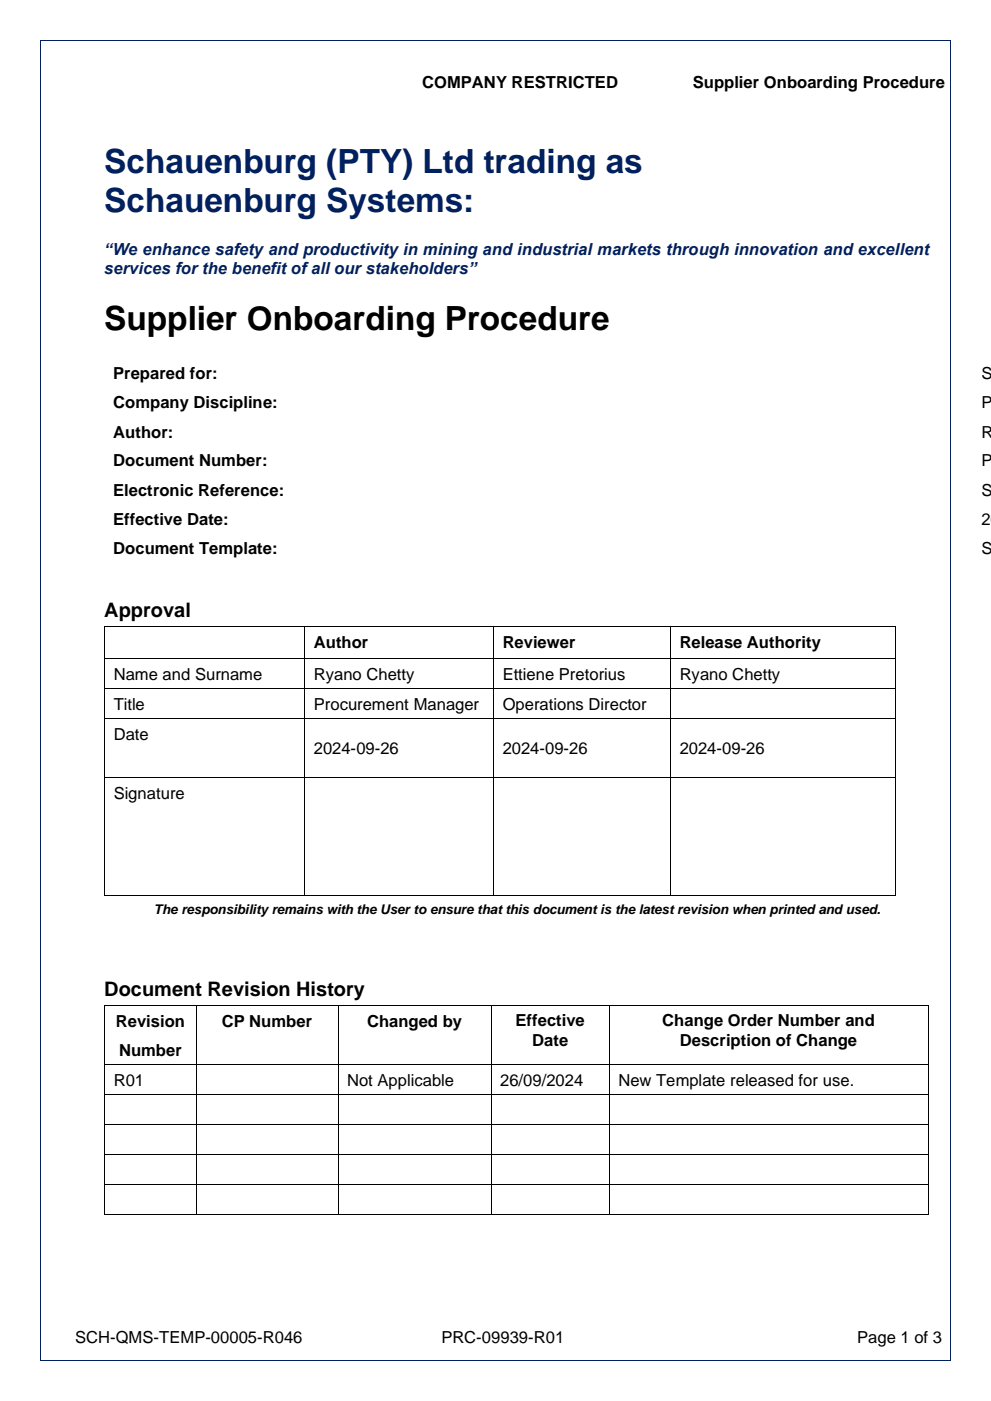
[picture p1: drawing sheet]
<svg xmlns="http://www.w3.org/2000/svg" width="210mm" height="297mm" viewBox="0 0 210 297" stroke-linecap="round" stroke-linejoin="round" font-family="sans-serif">
<defs><g id="words">
<g font-size="7.1" fill="#002060">
<text x="22.1" y="36.8">Schauenburg (PTY) Ltd trading as</text>
<text x="22.1" y="44.9">Schauenburg Systems:</text>
</g>
<text font-size="7.1" x="22.1" y="70">Supplier Onboarding Procedure</text>
<g font-size="4.2">
<text x="22.1" y="130.8">Approval</text>
<text x="22.1" y="211.1">Document Revision History</text>
</g>
<g font-size="3.5">
<text x="89.5" y="18.6">COMPANY RESTRICTED</text>
<text x="146.8" y="18.6">Supplier Onboarding Procedure</text>
<text x="24" y="80.4">Prepared for:</text>
<text x="208" y="80.4">Sc</text>
<text x="24" y="86.5">Company Discipline:</text>
<text x="208" y="86.5">Pr</text>
<text x="24" y="92.7">Author:</text>
<text x="208" y="92.7">Ry</text>
<text x="24" y="98.9">Document Number:</text>
<text x="208" y="98.9">PR</text>
<text x="24" y="105">Electronic Reference:</text>
<text x="208" y="105">SC</text>
<text x="24" y="111.2">Effective Date:</text>
<text x="208" y="111.2">26</text>
<text x="24" y="117.4">Document Template:</text>
<text x="208" y="117.4">SC</text>
<text x="66.5" y="137.3">Author</text>
<text x="106.5" y="137.3">Reviewer</text>
<text x="144" y="137.3">Release Authority</text>
<text x="24.1" y="144.1">Name and Surname</text>
<text x="66.5" y="144.1">Ryano Chetty</text>
<text x="106.5" y="144.1">Ettiene Pretorius</text>
<text x="144" y="144.1">Ryano Chetty</text>
<text x="24.1" y="150.4">Title</text>
<text x="66.5" y="150.4">Procurement Manager</text>
<text x="106.5" y="150.4">Operations Director</text>
<text x="24.1" y="156.8">Date</text>
<text x="66.5" y="159.9">2024-09-26</text>
<text x="106.5" y="159.9">2024-09-26</text>
<text x="144" y="159.9">2024-09-26</text>
<text x="24.1" y="169.3">Signature</text>
<text x="24.6" y="217.6">Revision</text>
<text x="47" y="217.6">CP Number</text>
<text x="77.8" y="217.6">Changed by</text>
<text x="109.3" y="217.5">Effective</text>
<text x="112.8" y="221.6">Date</text>
<text x="140.4" y="217.5">Change Order Number and</text>
<text x="144.1" y="221.6">Description of Change</text>
<text x="25.2" y="223.7">Number</text>
<text x="24.1" y="230.1">R01</text>
<text x="73.6" y="230.1">Not Applicable</text>
<text x="106" y="230.1">26/09/2024</text>
<text x="131" y="230.1">New Template released for use.</text>
<text x="15.9" y="284.7">SCH-QMS-TEMP-00005-R046</text>
<text x="93.5" y="284.7">PRC-09939-R01</text>
<text x="181.6" y="284.7">Page 1 of 3</text>
</g>
<g font-size="3.5" fill="#002060">
<text x="22.1" y="54.1">“We enhance safety and productivity in mining and industrial markets through innovation and excellent</text>
<text x="22.1" y="58.2">services for the benefit of all our stakeholders”</text>
</g>
<text font-size="2.8" x="32.6" y="193.7">The responsibility remains with the User to ensure that this document is the latest revision when printed and used.</text>
</g></defs>
<g fill="#000">
<path d="M22.1 132.8h.2v.1h-.2z" fill-rule="evenodd"/>
<path d="M22.1 132.8h.2v.1h-.2z" fill-rule="evenodd"/>
<path d="M22.1 139.5h.2v.2h-.2z" fill-rule="evenodd"/>
<path d="M64.5 132.8h.2v.1h-.2z" fill-rule="evenodd"/>
<path d="M64.5 139.5h.2v.2h-.2z" fill-rule="evenodd"/>
<path d="M104.5 132.8h.2v.1h-.2z" fill-rule="evenodd"/>
<path d="M104.5 139.5h.2v.2h-.2z" fill-rule="evenodd"/>
<path d="M142.1 132.8h.1v.1h-.1z" fill-rule="evenodd"/>
<path d="M142.1 139.5h.1v.2h-.1z" fill-rule="evenodd"/>
<path d="M189.6 132.8h.2v.1h-.2z" fill-rule="evenodd"/>
<path d="M189.6 132.8h.2v.1h-.2z" fill-rule="evenodd"/>
<path d="M189.6 139.5h.2v.2h-.2z" fill-rule="evenodd"/>
<path d="M22.1 145.9h.2v.2h-.2z" fill-rule="evenodd"/>
<path d="M22.1 152.3h.2v.1h-.2z" fill-rule="evenodd"/>
<path d="M64.5 145.9h.2v.2h-.2z" fill-rule="evenodd"/>
<path d="M64.5 152.3h.2v.1h-.2z" fill-rule="evenodd"/>
<path d="M104.5 145.9h.2v.2h-.2z" fill-rule="evenodd"/>
<path d="M104.5 152.3h.2v.1h-.2z" fill-rule="evenodd"/>
<path d="M142.1 145.9h.1v.2h-.1z" fill-rule="evenodd"/>
<path d="M142.1 152.3h.1v.1h-.1z" fill-rule="evenodd"/>
<path d="M189.6 145.9h.2v.2h-.2z" fill-rule="evenodd"/>
<path d="M189.6 152.3h.2v.1h-.2z" fill-rule="evenodd"/>
<path d="M22.1 164.7h.2v.2h-.2z" fill-rule="evenodd"/>
<path d="M64.5 164.7h.2v.2h-.2z" fill-rule="evenodd"/>
<path d="M104.5 164.7h.2v.2h-.2z" fill-rule="evenodd"/>
<path d="M142.1 164.7h.1v.2h-.1z" fill-rule="evenodd"/>
<path d="M189.6 164.7h.2v.2h-.2z" fill-rule="evenodd"/>
<path d="M22.1 189.8h.2v.1h-.2z" fill-rule="evenodd"/>
<path d="M22.1 189.8h.2v.1h-.2z" fill-rule="evenodd"/>
<path d="M64.5 189.8h.2v.1h-.2z" fill-rule="evenodd"/>
<path d="M104.5 189.8h.2v.1h-.2z" fill-rule="evenodd"/>
<path d="M142.1 189.8h.1v.1h-.1z" fill-rule="evenodd"/>
<path d="M189.6 189.8h.2v.1h-.2z" fill-rule="evenodd"/>
<path d="M189.6 189.8h.2v.1h-.2z" fill-rule="evenodd"/>
<path d="M22.1 213h.2v.2h-.2z" fill-rule="evenodd"/>
<path d="M22.1 213h.2v.2h-.2z" fill-rule="evenodd"/>
<path d="M41.5 213h.2v.2h-.2z" fill-rule="evenodd"/>
<path d="M71.6 213h.1v.2h-.1z" fill-rule="evenodd"/>
<path d="M104 213h.2v.2h-.2z" fill-rule="evenodd"/>
<path d="M129.1 213h.1v.2h-.1z" fill-rule="evenodd"/>
<path d="M196.6 213h.2v.2h-.2z" fill-rule="evenodd"/>
<path d="M196.6 213h.2v.2h-.2z" fill-rule="evenodd"/>
<path d="M22.1 225.5h.2v.2h-.2z" fill-rule="evenodd"/>
<path d="M22.1 231.9h.2v.2h-.2z" fill-rule="evenodd"/>
<path d="M22.1 238.2h.2v.2h-.2z" fill-rule="evenodd"/>
<path d="M41.5 225.5h.2v.2h-.2z" fill-rule="evenodd"/>
<path d="M41.5 231.9h.2v.2h-.2z" fill-rule="evenodd"/>
<path d="M41.5 238.2h.2v.2h-.2z" fill-rule="evenodd"/>
<path d="M71.6 225.5h.1v.2h-.1z" fill-rule="evenodd"/>
<path d="M71.6 231.9h.1v.2h-.1z" fill-rule="evenodd"/>
<path d="M71.6 238.2h.1v.2h-.1z" fill-rule="evenodd"/>
<path d="M104 225.5h.2v.2h-.2z" fill-rule="evenodd"/>
<path d="M104 231.9h.2v.2h-.2z" fill-rule="evenodd"/>
<path d="M104 238.2h.2v.2h-.2z" fill-rule="evenodd"/>
<path d="M129.1 225.5h.1v.2h-.1z" fill-rule="evenodd"/>
<path d="M129.1 231.9h.1v.2h-.1z" fill-rule="evenodd"/>
<path d="M129.1 238.2h.1v.2h-.1z" fill-rule="evenodd"/>
<path d="M196.6 225.5h.2v.2h-.2z" fill-rule="evenodd"/>
<path d="M196.6 231.9h.2v.2h-.2z" fill-rule="evenodd"/>
<path d="M196.6 238.2h.2v.2h-.2z" fill-rule="evenodd"/>
<path d="M22.1 244.6h.2v.2h-.2z" fill-rule="evenodd"/>
<path d="M22.1 250.9h.2v.2h-.2z" fill-rule="evenodd"/>
<path d="M22.1 257.3h.2v.2h-.2z" fill-rule="evenodd"/>
<path d="M22.1 257.3h.2v.2h-.2z" fill-rule="evenodd"/>
<path d="M41.5 244.6h.2v.2h-.2z" fill-rule="evenodd"/>
<path d="M41.5 250.9h.2v.2h-.2z" fill-rule="evenodd"/>
<path d="M41.5 257.3h.2v.2h-.2z" fill-rule="evenodd"/>
<path d="M71.6 244.6h.1v.2h-.1z" fill-rule="evenodd"/>
<path d="M71.6 250.9h.1v.2h-.1z" fill-rule="evenodd"/>
<path d="M71.6 257.3h.1v.2h-.1z" fill-rule="evenodd"/>
<path d="M104 244.6h.2v.2h-.2z" fill-rule="evenodd"/>
<path d="M104 250.9h.2v.2h-.2z" fill-rule="evenodd"/>
<path d="M104 257.3h.2v.2h-.2z" fill-rule="evenodd"/>
<path d="M129.1 244.6h.1v.2h-.1z" fill-rule="evenodd"/>
<path d="M129.1 250.9h.1v.2h-.1z" fill-rule="evenodd"/>
<path d="M129.1 257.3h.1v.2h-.1z" fill-rule="evenodd"/>
<path d="M196.6 244.6h.2v.2h-.2z" fill-rule="evenodd"/>
<path d="M196.6 250.9h.2v.2h-.2z" fill-rule="evenodd"/>
<path d="M196.6 257.3h.2v.2h-.2z" fill-rule="evenodd"/>
<path d="M196.6 257.3h.2v.2h-.2z" fill-rule="evenodd"/>
</g>
<g fill="none" stroke="#000" stroke-width=".21">
<path d="M22.2 132.9v6.6M22.2 139.7v6.2M22.3 132.9h42.2M22.3 139.6h42.2M64.6 132.9v6.6M64.6 139.7v6.2M64.7 132.9h39.8M64.7 139.6h39.8M104.6 132.9v6.6M104.6 139.7v6.2M104.7 132.9h37.4M104.7 139.6h37.4"/>
<path d="M142.1 132.9v6.6M142.1 139.7v6.2M142.2 132.9h47.4M142.2 139.6h47.4M189.7 132.9v6.6M189.7 139.7v6.2M22.2 146.1v6.2M22.2 152.4v12.3M22.3 146h42.2M22.3 152.3h42.2M64.6 146.1v6.2M64.6 152.4v12.3"/>
<path d="M64.7 146h39.8M64.7 152.3h39.8M104.6 146.1v6.2M104.6 152.4v12.3M104.7 146h37.4M104.7 152.3h37.4M142.1 146.1v6.2M142.1 152.4v12.3M142.2 146h47.4M142.2 152.3h47.4M189.7 146.1v6.2M189.7 152.4v12.3"/>
<path d="M22.2 164.9v24.9M22.3 164.8h42.2M64.6 164.9v24.9M64.7 164.8h39.8M104.6 164.9v24.9M104.7 164.8h37.4M142.1 164.9v24.9M142.2 164.8h47.4M189.7 164.9v24.9M22.3 189.8h42.2M64.7 189.8h39.8M104.7 189.8h37.4"/>
<path d="M142.2 189.8h47.4M22.2 213.2v12.3M22.3 213.1h19.2M41.6 213.2v12.3M41.7 213.1h29.9M71.6 213.2v12.3M71.7 213.1h32.3M104.1 213.2v12.3M104.2 213.1h24.9M129.1 213.2v12.3M129.2 213.1h67.4M196.7 213.2v12.3"/>
<path d="M22.2 225.7v6.2M22.2 232.1v6.1M22.2 238.4v6.2M22.3 225.6h19.2M22.3 232h19.2M22.3 238.3h19.2M41.6 225.7v6.2M41.6 232.1v6.1M41.6 238.4v6.2M41.7 225.6h29.9M41.7 232h29.9M41.7 238.3h29.9"/>
<path d="M71.6 225.7v6.2M71.6 232.1v6.1M71.6 238.4v6.2M71.7 225.6h32.3M71.7 232h32.3M71.7 238.3h32.3M104.1 225.7v6.2M104.1 232.1v6.1M104.1 238.4v6.2M104.2 225.6h24.9M104.2 232h24.9M104.2 238.3h24.9"/>
<path d="M129.1 225.7v6.2M129.1 232.1v6.1M129.1 238.4v6.2M129.2 225.6h67.4M129.2 232h67.4M129.2 238.3h67.4M196.7 225.7v6.2M196.7 232.1v6.1M196.7 238.4v6.2M22.2 244.8v6.1M22.2 251.1v6.2M22.3 244.7h19.2"/>
<path d="M22.3 251h19.2M22.3 257.4h19.2M41.6 244.8v6.1M41.6 251.1v6.2M41.7 244.7h29.9M41.7 251h29.9M41.7 257.4h29.9M71.6 244.8v6.1M71.6 251.1v6.2M71.7 244.7h32.3M71.7 251h32.3M71.7 257.4h32.3"/>
<path d="M104.1 244.8v6.1M104.1 251.1v6.2M104.2 244.7h24.9M104.2 251h24.9M104.2 257.4h24.9M129.1 244.8v6.1M129.1 251.1v6.2M129.2 244.7h67.4M129.2 251h67.4M129.2 257.4h67.4M196.7 244.8v6.1M196.7 251.1v6.2"/>
</g>
<g fill="#002060">
<path d="M8.5 8.5h.1v.1h-.1z" fill-rule="evenodd"/>
<path d="M8.5 8.5h.1v.1h-.1z" fill-rule="evenodd"/>
</g>
<path d="M8.6 8.6h192.8" fill="none" stroke="#002060" stroke-width=".21"/>
<g fill="#002060">
<path d="M201.4 8.5h.2v.1h-.2z" fill-rule="evenodd"/>
<path d="M201.4 8.5h.2v.1h-.2z" fill-rule="evenodd"/>
</g>
<path d="M8.6 8.6v279.7M201.5 8.6v279.7" fill="none" stroke="#002060" stroke-width=".21"/>
<g fill="#002060">
<path d="M8.5 288.3h.1v.2h-.1z" fill-rule="evenodd"/>
<path d="M8.5 288.3h.1v.2h-.1z" fill-rule="evenodd"/>
</g>
<path d="M8.6 288.4h192.8" fill="none" stroke="#002060" stroke-width=".21"/>
<g fill="#002060">
<path d="M201.4 288.3h.2v.2h-.2z" fill-rule="evenodd"/>
<path d="M201.4 288.3h.2v.2h-.2z" fill-rule="evenodd"/>
</g>
<use href="#words"/>
</svg>
